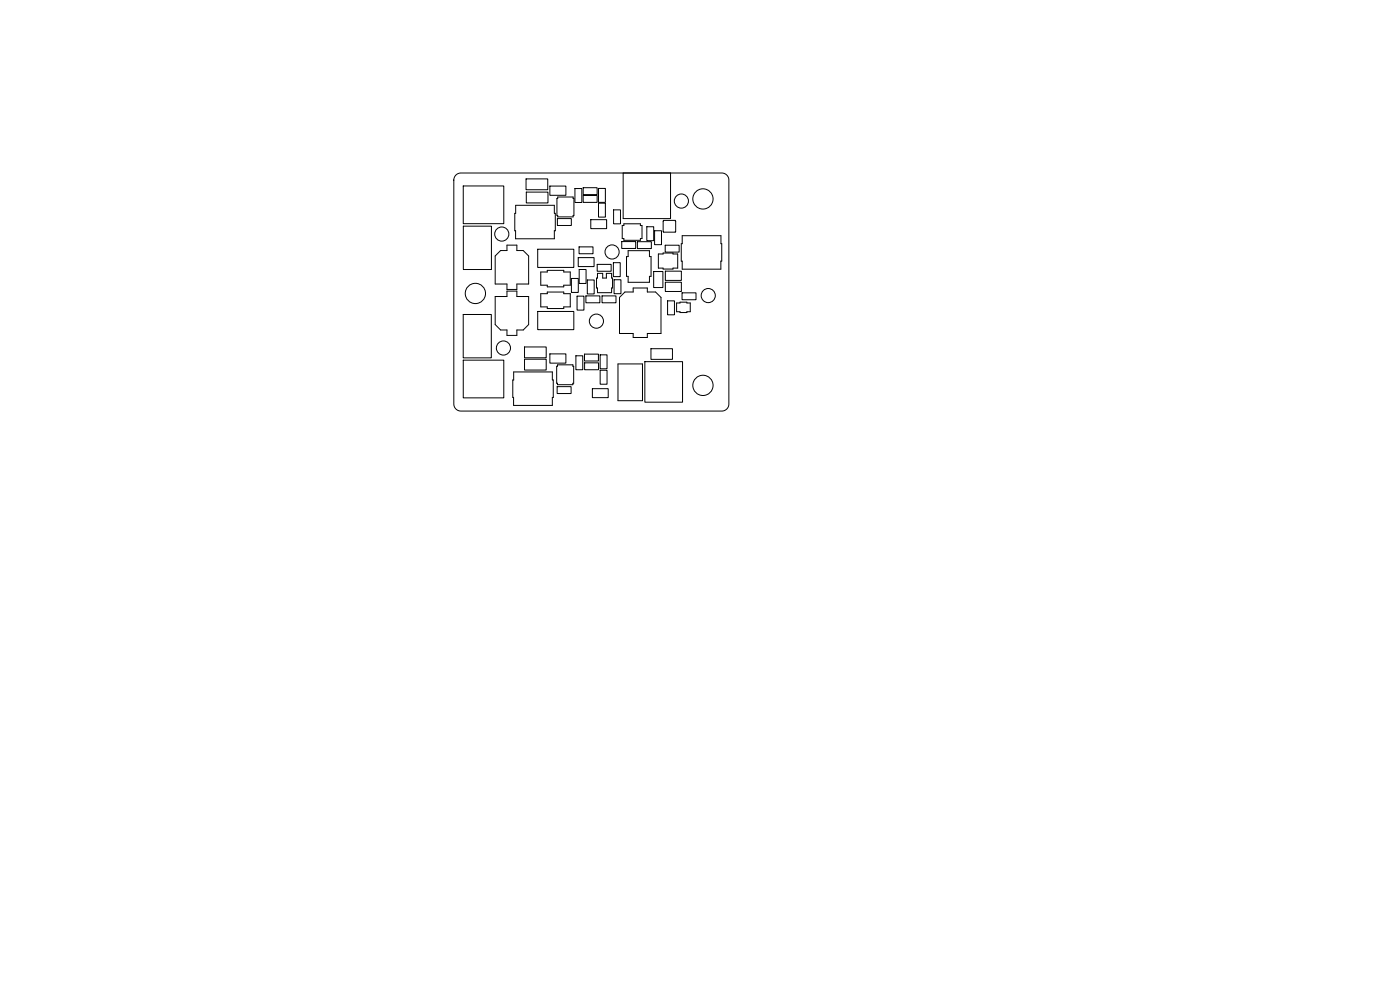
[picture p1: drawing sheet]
<svg xmlns="http://www.w3.org/2000/svg" width="297mm" height="210mm" viewBox="0 0 297 210" stroke-linecap="round" stroke-linejoin="round" font-family="sans-serif">
<g fill="none" stroke="#000" stroke-width=".21">
<path d="M96.7 37.1l.4-.3 .7-.1h55.3a1.5 1.5 0 0 1 1.5 1.5v47.5a1.5 1.5 0 0 1-1.5 1.5h-55.3a1.5 1.5 0 0 1-1.5-1.5v-47.5l.1-.6zM98.3 39.5h8.6v8h-8.6zM111.6 37.9h4.6v2.4h-4.6zM116.7 39.5h3.4v1.9h-3.4zM122 40h1.4v3h-1.4zM123.7 39.8h3v1.5h-3zM127 40h1.4v2.9h-1.4zM132.2 36.7h10v9.7h-10zM98.3 48h6v9.2h-6zM106.2 53.2h1.3v-1.2h2.2v1.2h1.3l1.1 1.1v6h-2.4v1.1h-2.2v-1.1h-2.4v-6zM109.4 43.6h8.2v1.7h.2v3.7h-.2v1.7h-8.2v-1.7h-.2v-3.7h.2zM111.7 40.7h4.5v2.3h-4.5z"/>
<path d="M114.1 52.9h7.6v3.8h-7.6zM114.7 57.7h1.4v-.3h3.5v.3h1.4v2.8h-1.4v.4h-3.5v-.4h-1.4zM118.2 46.4h3v1.4h-3zM118.3 41.8h3.3v.3h.2v3.6h-.2v.3h-3.3v-.3h-.2v-3.6h.2zM121.2 59.1h1.5v2.9h-1.5zM122.7 54.6h3.3v2h-3.3zM122.8 52.4h3v1.4h-3zM122.9 57.2h1.4v2.9h-1.4zM123.7 41.5h3v1.4h-3zM124.6 59.4h1.5v3h-1.5zM125.3 46.6h3.4v1.9h-3.4zM126.7 56.1h3v1.4h-3z"/>
<path d="M126.7 58h1.2v1h.7v-1h1.1v1h.2v2.1h-.2v1h-3v-1h-.1v-2.1h.1zM127 43.1h1.4v3h-1.4zM130.1 55.7h1.5v3h-1.5zM130.2 44.5h1.4v3h-1.4zM130.3 59.3h1.4v3h-1.4zM131.9 51.2h3v1.5h-3zM132.4 47.5h3.5v.3h.3v2.8h-.3v.4h-3.5v-.4h-.4v-2.8h.4zM133.3 53.2h4.5v1.2h.3v4.2h-.3v1.3h-4.5v-1.3h-.4v-4.2h.4zM135.2 51.3h3v1.4h-3zM137.2 48.1h1.5v3h-1.5zM138.7 57.6h1.9v3.4h-1.9zM138.9 48.9h1.4v3h-1.4z"/>
<path d="M139.7 53.9h1v-.2h2.1v.2h1v3h-1v.2h-2.1v-.2h-1zM140.8 46.8h2.5v2.5h-2.5zM141.1 52h3v1.5h-3zM141.2 59.9h3.3v1.9h-3.3zM141.2 57.5h3.3v2h-3.3zM144.7 50h8.2v1.7h.2v3.7h-.2v1.7h-8.2v-1.7h-.2v-3.7h.2zM98.3 66.7h5.9v9.2h-5.9zM98.3 76.4h8.6v8h-8.6zM105.1 62.9h2.4v-1.1h2.2v1.1h2.4v6l-1.1 1.1h-1.3v1.2h-2.2v-1.2h-1.3l-1.1-1.1zM109 78.9h8.2v1.7h.2v3.7h-.2v1.7h-8.2v-1.7h-.2v-3.7h.2zM111.3 76.2h4.6v2.3h-4.6zM111.3 73.6h4.6v2.3h-4.6z"/>
<path d="M114.1 66.1h7.6v3.8h-7.6zM114.7 62.3h1.4v-.3h3.5v.3h1.4v2.8h-1.4v.4h-3.5v-.4h-1.4zM116.7 75.1h3.4v1.9h-3.4zM118.3 77.4h3.2v.3h.2v3.6h-.2v.3h-3.2v-.3h-.2v-3.6h.2zM122.2 75.5h1.4v2.9h-1.4zM122.4 62.8h1.5v3h-1.5zM124 75.1h3v1.5h-3zM124 77h3v1.4h-3zM124.3 62.8h3v1.4h-3zM127.3 75.3h1.5v2.9h-1.5zM127.3 78.5h1.5v3h-1.5zM127.7 62.8h3v1.4h-3z"/>
<path d="M131.1 77.2h5.2v7.8h-5.2zM131.4 63.1l1.2-1.2h1.7v-.8h3v.8h1.8l1.1 1.2v7.6h-2.9v.9h-3v-.9h-2.9zM136.8 76.7h8v8.6h-8zM138.1 74h4.6v2.2h-4.6zM141.6 63.8h1.5v3h-1.5zM143.5 64.3h.8v-.2h1.4v.2h.7v1.8h-.7v.2h-1.4v-.2h-.8zM144.7 62.1h3v1.5h-3zM118.2 82h3v1.5h-3zM125.7 82.4h3.3v2h-3.3z"/>
<circle cx="106.4" cy="49.6" r="1.5"/>
<circle cx="129.8" cy="53.4" r="1.5"/>
<circle cx="144.5" cy="42.6" r="1.5"/>
<circle cx="149.1" cy="42.2" r="2.15"/>
<circle cx="100.8" cy="62.2" r="2.15"/>
<circle cx="106.8" cy="73.8" r="1.5"/>
<circle cx="126.5" cy="68.1" r="1.5"/>
<circle cx="150.2" cy="62.7" r="1.5"/>
<circle cx="149.1" cy="81.8" r="2.15"/>
</g>
</svg>
